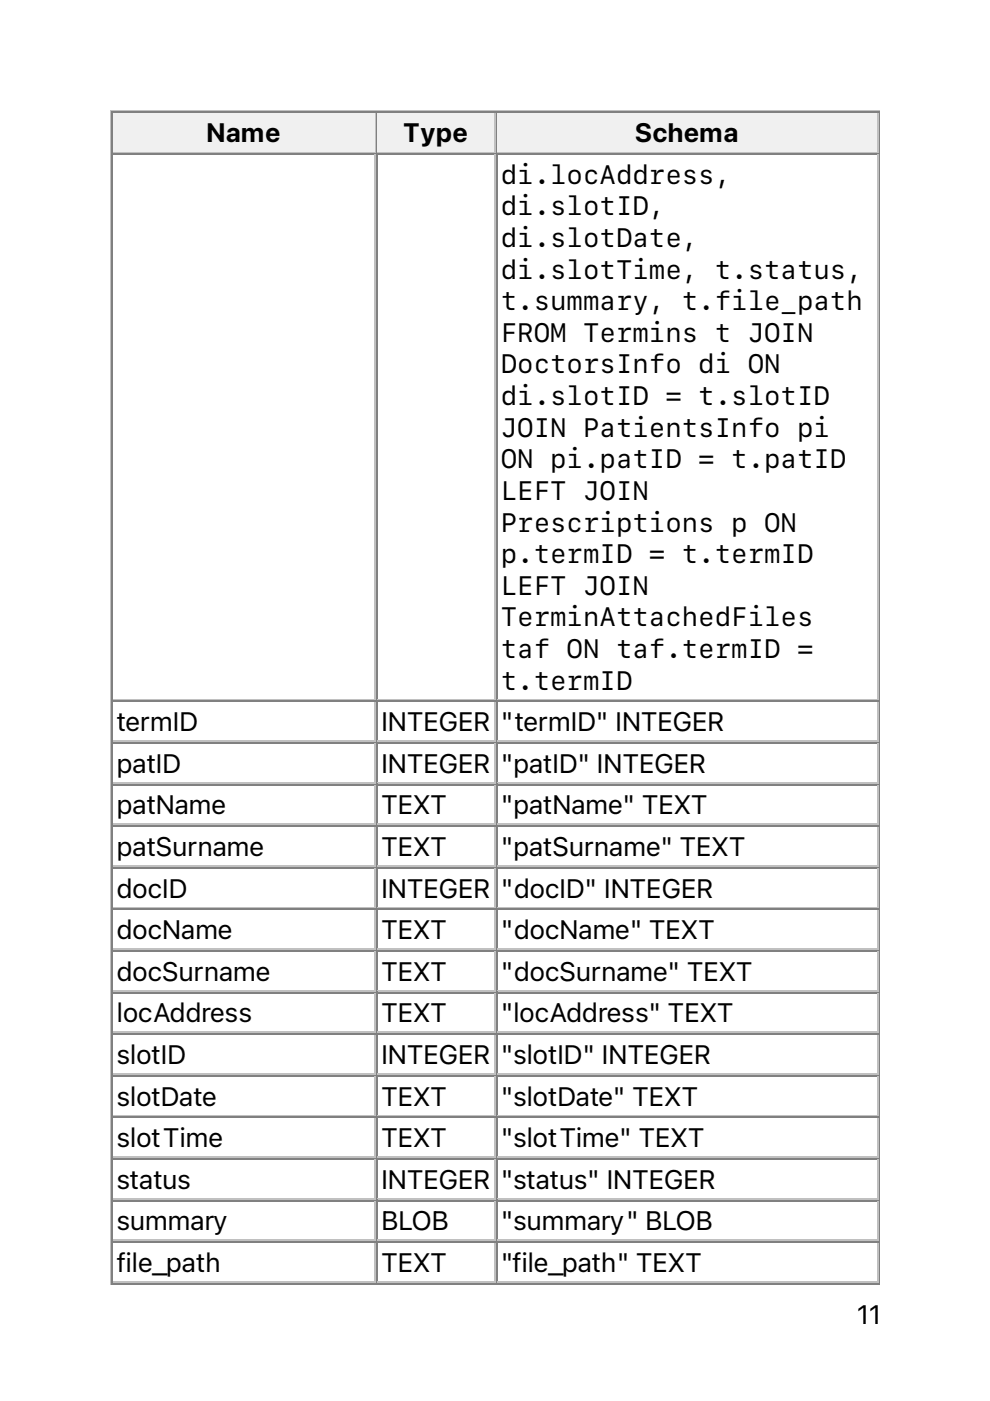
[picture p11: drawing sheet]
<svg xmlns="http://www.w3.org/2000/svg" width="210mm" height="297mm" viewBox="0 0 210 297" stroke-linecap="round" stroke-linejoin="round" font-family="sans-serif">
<defs><g id="words">
<g font-size="5.6">
<text x="43.8" y="30.2">Name</text>
<text x="85.6" y="30.2">Type</text>
<text x="134.7" y="30.2">Schema</text>
<text x="106.2" y="39">di.locAddress,</text>
<text x="106.2" y="45.7">di.slotID,</text>
<text x="106.2" y="52.4">di.slotDate,</text>
<text x="106.2" y="59.1">di.slotTime, t.status,</text>
<text x="106.2" y="65.8">t.summary, t.file_path</text>
<text x="106.2" y="72.5">FROM Termins t JOIN</text>
<text x="106.2" y="79.2">DoctorsInfo di ON</text>
<text x="106.2" y="85.9">di.slotID = t.slotID</text>
<text x="106.2" y="92.6">JOIN PatientsInfo pi</text>
<text x="106.2" y="99.3">ON pi.patID = t.patID</text>
<text x="106.2" y="106">LEFT JOIN</text>
<text x="106.2" y="112.7">Prescriptions p ON</text>
<text x="106.2" y="119.4">p.termID = t.termID</text>
<text x="106.2" y="126.1">LEFT JOIN</text>
<text x="106.2" y="132.8">TerminAttachedFiles</text>
<text x="106.2" y="139.5">taf ON taf.termID =</text>
<text x="106.2" y="146.2">t.termID</text>
<text x="24.7" y="155">termID</text>
<text x="80.8" y="155">INTEGER</text>
<text x="106.2" y="155">&quot;termID&quot; INTEGER</text>
<text x="24.7" y="163.9">patID</text>
<text x="80.8" y="163.9">INTEGER</text>
<text x="106.2" y="163.9">&quot;patID&quot; INTEGER</text>
<text x="24.7" y="172.7">patName</text>
<text x="80.8" y="172.7">TEXT</text>
<text x="106.2" y="172.7">&quot;patName&quot; TEXT</text>
<text x="24.7" y="181.5">patSurname</text>
<text x="80.8" y="181.5">TEXT</text>
<text x="106.2" y="181.5">&quot;patSurname&quot; TEXT</text>
<text x="24.7" y="190.3">docID</text>
<text x="80.8" y="190.3">INTEGER</text>
<text x="106.2" y="190.3">&quot;docID&quot; INTEGER</text>
<text x="24.7" y="199.1">docName</text>
<text x="80.8" y="199.1">TEXT</text>
<text x="106.2" y="199.1">&quot;docName&quot; TEXT</text>
<text x="24.7" y="208">docSurname</text>
<text x="80.8" y="208">TEXT</text>
<text x="106.2" y="208">&quot;docSurname&quot; TEXT</text>
<text x="24.7" y="216.8">locAddress</text>
<text x="80.8" y="216.8">TEXT</text>
<text x="106.2" y="216.8">&quot;locAddress&quot; TEXT</text>
<text x="24.7" y="225.6">slotID</text>
<text x="80.8" y="225.6">INTEGER</text>
<text x="106.2" y="225.6">&quot;slotID&quot; INTEGER</text>
<text x="24.7" y="234.4">slotDate</text>
<text x="80.8" y="234.4">TEXT</text>
<text x="106.2" y="234.4">&quot;slotDate&quot; TEXT</text>
<text x="24.7" y="243.2">slotTime</text>
<text x="80.8" y="243.2">TEXT</text>
<text x="106.2" y="243.2">&quot;slotTime&quot; TEXT</text>
<text x="24.7" y="252">status</text>
<text x="80.8" y="252">INTEGER</text>
<text x="106.2" y="252">&quot;status&quot; INTEGER</text>
<text x="24.7" y="260.9">summary</text>
<text x="80.8" y="260.9">BLOB</text>
<text x="106.2" y="260.9">&quot;summary&quot; BLOB</text>
<text x="24.7" y="269.7">file_path</text>
<text x="80.8" y="269.7">TEXT</text>
<text x="106.2" y="269.7">&quot;file_path&quot; TEXT</text>
<text x="181.7" y="280.8">11</text>
</g>
</g></defs>
<path d="M23.5 23.3v249M23.6 23.5h163M24 32.3h55.7M79.6 24v8.1" fill="none" stroke="#c0c0c0" stroke-width=".35"/>
<path d="M23.8 23.6v8.9M24 23.8h55.7M186.4 23.6v248.4M23.6 272.2h163" fill="none" stroke="#808080" stroke-width=".35"/>
<g fill="#f0f0f0">
<path d="M24 24h55.4v8.1h-55.4z"/>
<path d="M43.7 24.7h15.9v6.7h-15.9z"/>
</g>
<path d="M79.9 23.6v8.9M80.1 23.8h25" fill="none" stroke="#808080" stroke-width=".35"/>
<path d="M80.1 32.3h25M105 24v8.1" fill="none" stroke="#c0c0c0" stroke-width=".35"/>
<g fill="#f0f0f0">
<path d="M80.1 24h24.7v8.1h-24.7z"/>
<path d="M85.4 24.7h14.1v6.7h-14.1z"/>
</g>
<path d="M105.3 23.6v8.9M105.5 23.8h80.8" fill="none" stroke="#808080" stroke-width=".35"/>
<path d="M105.5 32.3h80.8M186.1 24v8.1" fill="none" stroke="#c0c0c0" stroke-width=".35"/>
<g fill="#f0f0f0">
<path d="M105.5 24h80.4v8.1h-80.4z"/>
<path d="M134.4 24.7h22.6v6.7h-22.6z"/>
</g>
<g fill="none" stroke="#808080" stroke-width=".35">
<path d="M23.8 32.5v239.5M24 32.6h55.7M79.9 32.5v239.5M80.1 32.6h25M105.3 32.5v239.5M105.5 32.6h80.8M24 148.7h55.7M24 157.5h55.7M80.1 148.7h25M80.1 157.5h25M105.5 148.7h80.8M105.5 157.5h80.8"/>
<path d="M24 166.3h55.7M24 175.2h55.7M80.1 166.3h25M80.1 175.2h25M105.5 166.3h80.8M105.5 175.2h80.8M24 184h55.7M24 192.8h55.7M80.1 184h25M80.1 192.8h25M105.5 184h80.8M105.5 192.8h80.8"/>
<path d="M24 201.6h55.7M24 210.4h55.7M24 219.3h55.7M80.1 201.6h25M80.1 210.4h25M80.1 219.3h25M105.5 201.6h80.8M105.5 210.4h80.8M105.5 219.3h80.8M24 228.1h55.7M24 236.9h55.7M80.1 228.1h25"/>
<path d="M80.1 236.9h25M105.5 228.1h80.8M105.5 236.9h80.8M24 245.7h55.7M24 254.5h55.7M80.1 245.7h25M80.1 254.5h25M105.5 245.7h80.8M105.5 254.5h80.8M24 263.3h55.7M80.1 263.3h25M105.5 263.3h80.8"/>
</g>
<g fill="none" stroke="#c0c0c0" stroke-width=".35">
<path d="M79.6 32.8v115.4M105 32.8v115.4M186.1 32.8v115.4M24 148.3h55.7M24 157.2h55.7M79.6 148.9v8.1M79.6 157.7v8.1M80.1 148.3h25M80.1 157.2h25M105 148.9v8.1M105 157.7v8.1M105.5 148.3h80.8"/>
<path d="M105.5 157.2h80.8M186.1 148.9v8.1M186.1 157.7v8.1M24 166h55.7M24 174.8h55.7M79.6 166.5v8.1M79.6 175.3v8.1M80.1 166h25M80.1 174.8h25M105 166.5v8.1M105 175.3v8.1M105.5 166h80.8"/>
<path d="M105.5 174.8h80.8M186.1 166.5v8.1M186.1 175.3v8.1M24 183.6h55.7M24 192.4h55.7M79.6 184.2v8.1M79.6 193v8.1M80.1 183.6h25M80.1 192.4h25M105 184.2v8.1M105 193v8.1M105.5 183.6h80.8"/>
<path d="M105.5 192.4h80.8M186.1 184.2v8.1M186.1 193v8.1M24 201.3h55.7M24 210.1h55.7M24 218.9h55.7M79.6 201.8v8.1M79.6 210.6v8.1M79.6 219.4v8.1M80.1 201.3h25M80.1 210.1h25M80.1 218.9h25"/>
<path d="M105 201.8v8.1M105 210.6v8.1M105 219.4v8.1M105.5 201.3h80.8M105.5 210.1h80.8M105.5 218.9h80.8M186.1 201.8v8.1M186.1 210.6v8.1M186.1 219.4v8.1M24 227.7h55.7M24 236.5h55.7M79.6 228.2v8.2"/>
<path d="M79.6 237.1v8.1M80.1 227.7h25M80.1 236.5h25M105 228.2v8.2M105 237.1v8.1M105.5 227.7h80.8M105.5 236.5h80.8M186.1 228.2v8.2M186.1 237.1v8.1M24 245.4h55.7M24 254.2h55.7M79.6 245.9v8.1"/>
<path d="M79.6 254.7v8.1M80.1 245.4h25M80.1 254.2h25M105 245.9v8.1M105 254.7v8.1M105.5 245.4h80.8M105.5 254.2h80.8M186.1 245.9v8.1M186.1 254.7v8.1M24 263h55.7M24 271.8h55.7M79.6 263.5v8.1"/>
<path d="M80.1 263h25M80.1 271.8h25M105 263.5v8.1M105.5 263h80.8M105.5 271.8h80.8M186.1 263.5v8.1"/>
</g>
<use href="#words"/>
</svg>
